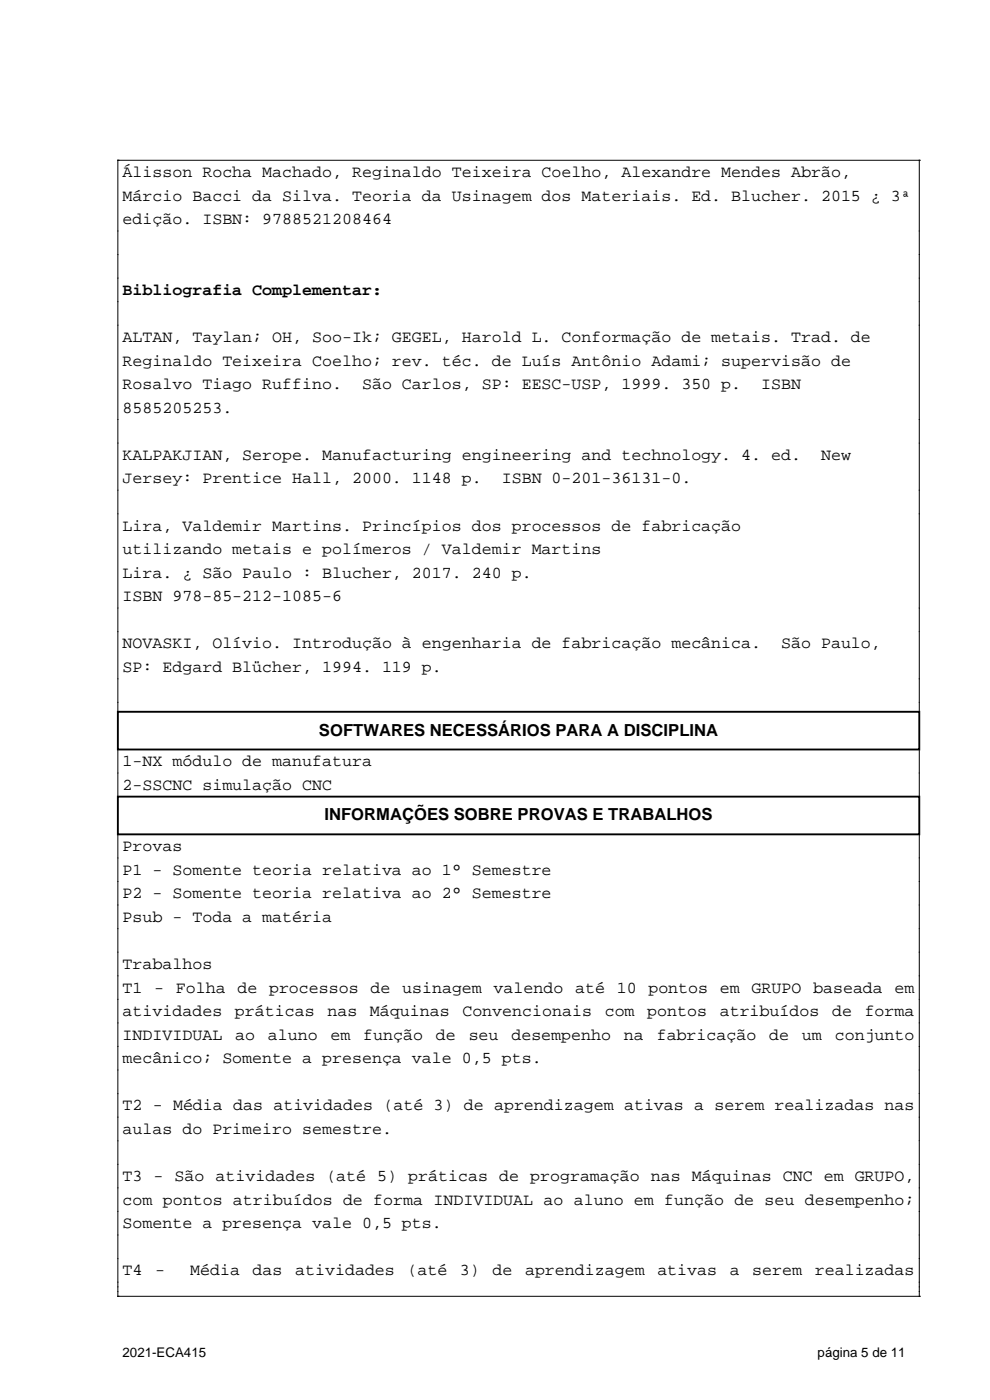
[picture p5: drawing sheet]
<svg xmlns="http://www.w3.org/2000/svg" width="210mm" height="297mm" viewBox="0 0 210 297" stroke-linecap="round" stroke-linejoin="round" font-family="sans-serif">
<defs><g id="words">
<g font-size="3.5">
<text x="26" y="37.6">Álisson Rocha Machado, Reginaldo Teixeira Coelho, Alexandre Mendes Abrão,</text>
<text x="26" y="42.6">Márcio Bacci da Silva. Teoria da Usinagem dos Materiais. Ed. Blucher. 2015 ¿ 3ª</text>
<text x="26" y="47.6">edição. ISBN: 9788521208464</text>
<text x="26" y="62.6">Bibliografia Complementar:</text>
<text x="26" y="72.6">ALTAN, Taylan; OH, Soo-Ik; GEGEL, Harold L. Conformação de metais. Trad. de</text>
<text x="26" y="77.6">Reginaldo Teixeira Coelho; rev. téc. de Luís Antônio Adami; supervisão de</text>
<text x="26" y="82.6">Rosalvo Tiago Ruffino.</text>
<text x="76.8" y="82.6">São Carlos, SP: EESC-USP, 1999. 350 p.</text>
<text x="161.5" y="82.6">ISBN</text>
<text x="26" y="87.6">8585205253.</text>
<text x="26" y="97.6">KALPAKJIAN, Serope. Manufacturing engineering and technology. 4. ed.</text>
<text x="174.2" y="97.6">New</text>
<text x="26" y="102.6">Jersey: Prentice Hall, 2000. 1148 p.</text>
<text x="106.4" y="102.6">ISBN 0-201-36131-0.</text>
<text x="26" y="112.6">Lira, Valdemir Martins. Princípios dos processos de fabricação</text>
<text x="26" y="117.6">utilizando metais e polímeros / Valdemir Martins</text>
<text x="26" y="122.6">Lira. ¿ São Paulo : Blucher, 2017. 240 p.</text>
<text x="26" y="127.6">ISBN 978-85-212-1085-6</text>
<text x="26" y="137.6">NOVASKI, Olívio. Introdução à engenharia de fabricação mecânica.</text>
<text x="165.7" y="137.6">São Paulo,</text>
<text x="26" y="142.6">SP: Edgard Blücher, 1994. 119 p.</text>
<text x="67.7" y="156.1">SOFTWARES NECESSÁRIOS PARA A DISCIPLINA</text>
<text x="26" y="162.6">1-NX módulo de manufatura</text>
<text x="26" y="167.6">2-SSCNC simulação CNC</text>
<text x="68.8" y="174.1">INFORMAÇÕES SOBRE PROVAS E TRABALHOS</text>
<text x="26" y="180.6">Provas</text>
<text x="26" y="185.6">P1 - Somente teoria relativa ao 1° Semestre</text>
<text x="26" y="190.6">P2 - Somente teoria relativa ao 2° Semestre</text>
<text x="26" y="195.6">Psub - Toda a matéria</text>
<text x="26" y="205.6">Trabalhos</text>
<text x="26" y="210.6">T1</text>
<text x="26" y="215.6">atividades</text>
<text x="32.7" y="210.6">-</text>
<text x="37.3" y="210.6">Folha</text>
<text x="49.8" y="215.6">práticas</text>
<text x="50.4" y="210.6">de</text>
<text x="57.1" y="210.6">processos</text>
<text x="69.4" y="215.6">nas</text>
<text x="78.5" y="215.6">Máquinas</text>
<text x="78.6" y="210.6">de</text>
<text x="85.3" y="210.6">usinagem</text>
<text x="98.1" y="215.6">Convencionais</text>
<text x="104.7" y="210.6">valendo</text>
<text x="122" y="210.6">até</text>
<text x="128.3" y="215.6">com</text>
<text x="130.8" y="210.6">10</text>
<text x="137.3" y="215.6">pontos</text>
<text x="137.5" y="210.6">pontos</text>
<text x="152.7" y="215.6">atribuídos</text>
<text x="152.7" y="210.6">em</text>
<text x="159.4" y="210.6">GRUPO</text>
<text x="172.5" y="210.6">baseada</text>
<text x="176.5" y="215.6">de</text>
<text x="183.4" y="215.6">forma</text>
<text x="189.8" y="210.6">em</text>
<text x="26" y="220.6">INDIVIDUAL</text>
<text x="49.9" y="220.6">ao</text>
<text x="56.8" y="220.6">aluno</text>
<text x="70.1" y="220.6">em</text>
<text x="77.1" y="220.6">função</text>
<text x="92.5" y="220.6">de</text>
<text x="99.4" y="220.6">seu</text>
<text x="108.5" y="220.6">desempenho</text>
<text x="132.4" y="220.6">na</text>
<text x="139.3" y="220.6">fabricação</text>
<text x="163.2" y="220.6">de</text>
<text x="170.1" y="220.6">um</text>
<text x="177.1" y="220.6">conjunto</text>
<text x="26" y="225.6">mecânico; Somente a presença vale 0,5 pts.</text>
<text x="26" y="235.6">T2 - Média das atividades (até 3) de aprendizagem ativas a serem realizadas nas</text>
<text x="26" y="240.6">aulas do Primeiro semestre.</text>
<text x="26" y="250.6">T3 - São atividades (até 5) práticas de programação nas Máquinas CNC em GRUPO,</text>
<text x="26" y="255.6">com pontos atribuídos de forma INDIVIDUAL ao aluno em função de seu desempenho;</text>
<text x="26" y="260.6">Somente a presença vale 0,5 pts.</text>
<text x="26" y="270.6">T4</text>
<text x="32.9" y="270.6">-</text>
<text x="40.3" y="270.6">Média</text>
<text x="53.6" y="270.6">das</text>
<text x="62.6" y="270.6">atividades</text>
<text x="86.4" y="270.6">(até</text>
<text x="97.6" y="270.6">3)</text>
<text x="104.5" y="270.6">de</text>
<text x="111.4" y="270.6">aprendizagem</text>
<text x="139.4" y="270.6">ativas</text>
<text x="154.8" y="270.6">a</text>
<text x="159.6" y="270.6">serem</text>
<text x="172.8" y="270.6">realizadas</text>
</g>
<g font-size="2.8">
<text x="26" y="287.8">2021-ECA415</text>
<text x="173.4" y="287.8">página 5 de 11</text>
</g>
</g></defs>
<path d="M25 34h.1M25 34h170M25 34v117M195 34h.1M195 34v117M25 159v10M195 159v10M25 177v98M195 177v98M25 275h.1M25 275h170M195 275h.1" fill="none" stroke="#000" stroke-width=".21"/>
<path d="M25 151h170v8h-170zM25 169h170v8h-170z" fill="none" stroke="#000" stroke-width=".4"/>
<use href="#words"/>
</svg>
